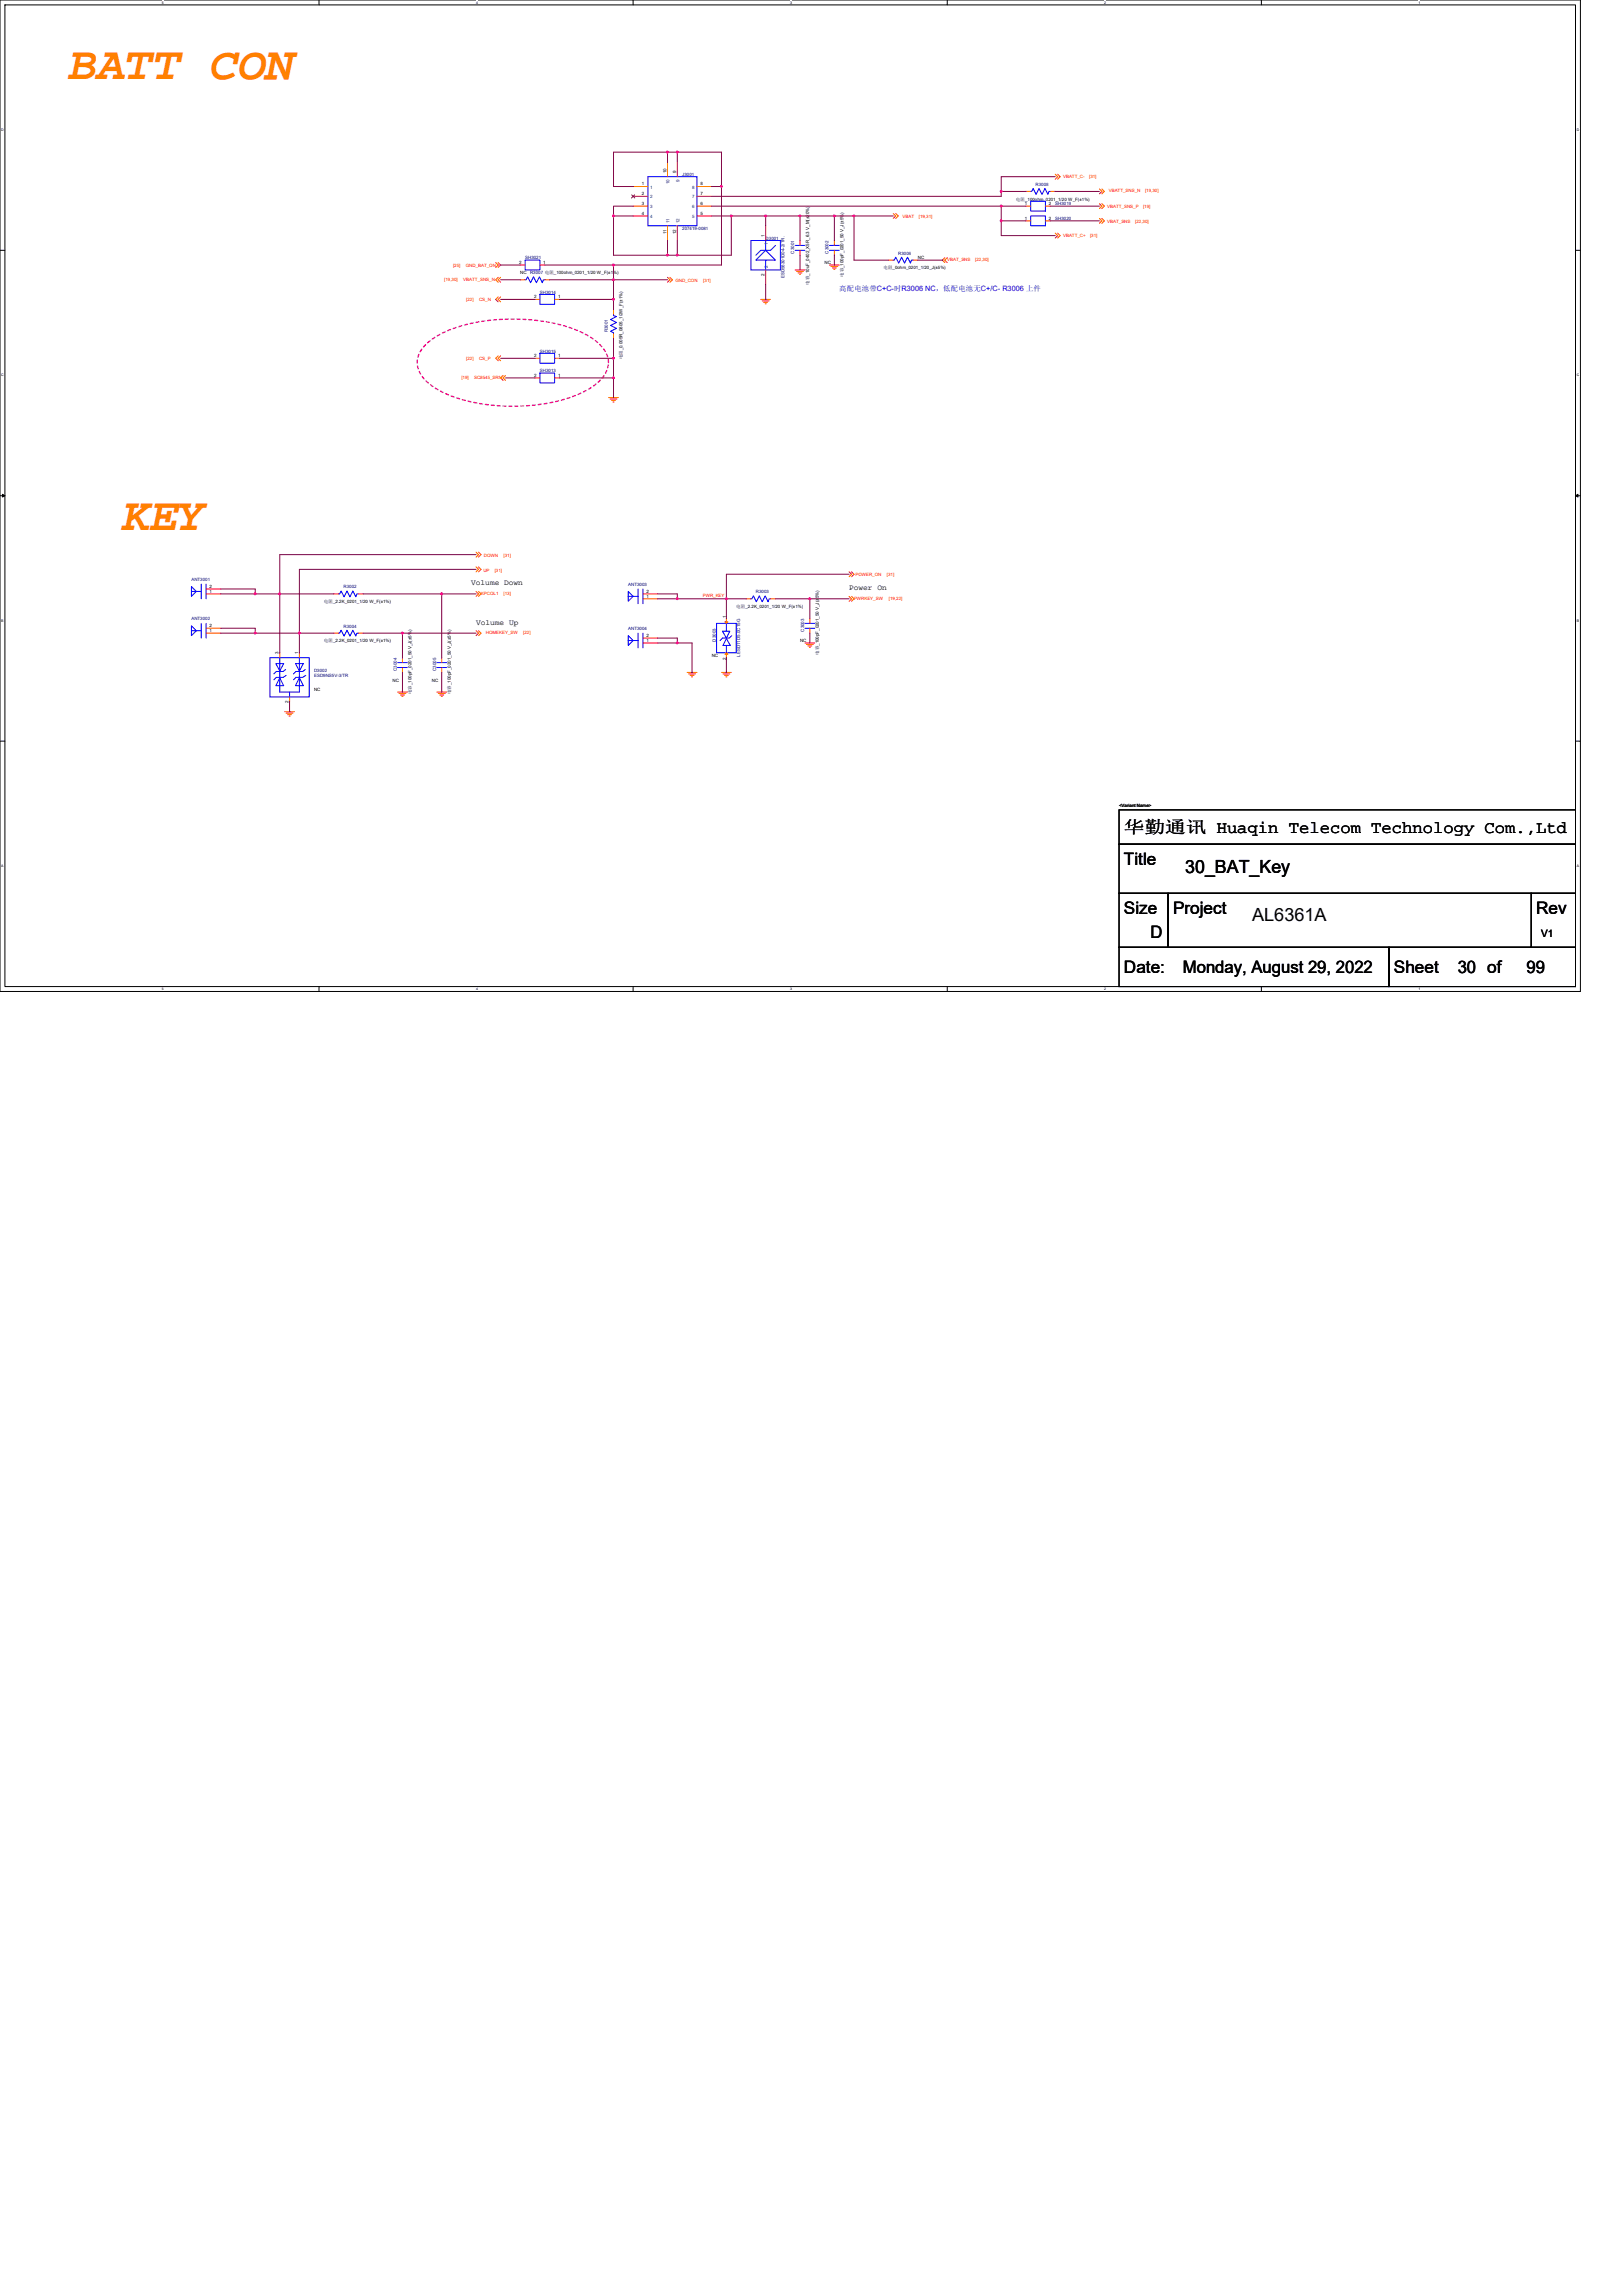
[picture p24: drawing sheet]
<svg xmlns="http://www.w3.org/2000/svg" width="210mm" height="297mm" viewBox="0 0 210 297" stroke-linecap="round" stroke-linejoin="round" font-family="sans-serif">
<defs><g id="words">
<g font-size="6.1" fill="#ff8000">
<text x="8.9" y="10.2">BATT CON</text>
<text x="15.9" y="68.6">KEY</text>
</g>
<g font-size="2.3">
<text x="153.4" y="112.9">30_BAT_Key</text>
<text x="162" y="119.2">AL6361A</text>
</g>
<g font-size="2.2">
<text x="145.4" y="107.8">华勤通讯 Huaqin Telecom Technology Com.,Ltd</text>
<text x="145.4" y="111.8">Title</text>
<text x="145.4" y="118.2">Size</text>
<text x="151.8" y="118.2">Project</text>
<text x="198.8" y="118.2">Rev</text>
<text x="145.4" y="125.8">Date:</text>
<text x="148.8" y="121.4">D</text>
<text x="153" y="125.8">Monday, August 29, 2022</text>
<text x="180.3" y="125.8">Sheet</text>
<text x="188.6" y="125.9">30 of</text>
<text x="197.5" y="125.8">99</text>
</g>
<text font-size="1.3" x="199.4" y="121.2">V1</text>
<text font-size="1" fill="#00f" x="108.6" y="37.7">高配电池带C+C-时R3006 NC，低配电池无C+/C- R3006 上件</text>
<g font-size="1">
<text x="61" y="75.7">Volume Down</text>
<text x="109.9" y="76.3">Power On</text>
<text x="61.6" y="80.8">Volume Up</text>
</g>
<g font-size=".6">
<text x="83.1" y="24">1</text>
<text x="86.2" y="22.4" transform="rotate(-90 86.2 22.4)">10</text>
<text x="87.5" y="22.4" transform="rotate(-90 87.5 22.4)">9</text>
<text x="90.6" y="24">8</text>
<text x="83.1" y="25.3">2</text>
<text x="83.1" y="26.5">3</text>
<text x="83.1" y="27.8">4</text>
<text x="90.6" y="27.8">5</text>
<text x="90.6" y="26.5">6</text>
<text x="90.6" y="25.3">7</text>
<text x="131.4" y="26">电阻_100ohm_0201_1/20 W_F(±1%)</text>
<text x="132.6" y="28.4">1</text>
<text x="132.6" y="26.5">1</text>
<text x="135.7" y="28.4">2</text>
<text x="135.7" y="26.5">2</text>
<text x="67.2" y="34.1">2</text>
<text x="67.3" y="35.5">NC</text>
<text x="70.3" y="34.1">1</text>
<text x="86.2" y="30.3" transform="rotate(-90 86.2 30.3)">11</text>
<text x="87.5" y="30.3" transform="rotate(-90 87.5 30.3)">12</text>
<text x="98.9" y="35.7" transform="rotate(-90 98.9 35.7)">2</text>
<text x="98.9" y="30.7" transform="rotate(-90 98.9 30.7)">1</text>
<text x="106.7" y="34.2">NC</text>
<text x="109.1" y="35.8" transform="rotate(-90 109.1 35.8)">电容_100pF_0201_50 V_J(±5%)</text>
<text x="114.3" y="34.8">电阻_0ohm_0201_1/20_J(±5%)</text>
<text x="118.7" y="33.6">NC</text>
<text x="69.1" y="38.6">2</text>
<text x="72.2" y="38.6">1</text>
<text x="104.7" y="36.8" transform="rotate(-90 104.7 36.8)">电容_10uF_0402_X5R_6.3 V_M(±20%)</text>
<text x="69.1" y="46.2">2</text>
<text x="72.2" y="46.2">1</text>
<text x="80.5" y="46.5" transform="rotate(-90 80.5 46.5)">电阻_0.005R_0805_1/2W_F(±1%)</text>
<text x="69.1" y="48.7">2</text>
<text x="72.2" y="48.7">1</text>
<text x="27.1" y="76.7">1</text>
<text x="27.1" y="76.1">2</text>
<text x="83.6" y="77.3">1</text>
<text x="83.6" y="76.7">2</text>
<text x="27.1" y="81.8">1</text>
<text x="27.1" y="81.1">2</text>
<text x="41.9" y="78">电阻_2.2K_0201_1/20 W_F(±1%)</text>
<text x="41.9" y="83.1">电阻_2.2K_0201_1/20 W_F(±1%)</text>
<text x="83.6" y="83">1</text>
<text x="83.6" y="82.4">2</text>
<text x="93.9" y="80" transform="rotate(-90 93.9 80)">1</text>
<text x="95.3" y="78.7">电阻_2.2K_0201_1/20 W_F(±1%)</text>
<text x="103.5" y="83.1">NC</text>
<text x="36" y="84.6" transform="rotate(-90 36 84.6)">3</text>
<text x="38.6" y="84.6" transform="rotate(-90 38.6 84.6)">1</text>
<text x="40.6" y="89.5">NC</text>
<text x="50.8" y="88.2">NC</text>
<text x="53.2" y="89.8" transform="rotate(-90 53.2 89.8)">电容_100pF_0201_50 V_J(±5%)</text>
<text x="55.9" y="88.2">NC</text>
<text x="58.3" y="89.8" transform="rotate(-90 58.3 89.8)">电容_100pF_0201_50 V_J(±5%)</text>
<text x="92.1" y="85">NC</text>
<text x="93.9" y="85.4" transform="rotate(-90 93.9 85.4)">2</text>
<text x="105.9" y="84.7" transform="rotate(-90 105.9 84.7)">电容_100pF_0201_50 V_J(±5%)</text>
<text x="37.3" y="90.9" transform="rotate(-90 37.3 90.9)">2</text>
<text x="144.8" y="104.4">&lt;Variant Name&gt;</text>
</g>
<g font-size=".6" fill="#004080">
<text x="86.6" y="23.8" transform="rotate(-90 86.6 23.8)">10</text>
<text x="87.9" y="23.5" transform="rotate(-90 87.9 23.5)">9</text>
<text x="84.1" y="24.4">1</text>
<text x="84.1" y="25.7">2</text>
<text x="84.1" y="26.9">3</text>
<text x="84.1" y="28.2">4</text>
<text x="86.6" y="28.9" transform="rotate(-90 86.6 28.9)">11</text>
<text x="87.9" y="28.9" transform="rotate(-90 87.9 28.9)">12</text>
<text x="89.5" y="28.2">5</text>
<text x="89.5" y="26.9">6</text>
<text x="89.5" y="25.7">7</text>
<text x="89.5" y="24.4">8</text>
<text x="99.3" y="34.6" transform="rotate(-90 99.3 34.6)">2</text>
<text x="99.3" y="31.7" transform="rotate(-90 99.3 31.7)">1</text>
</g>
<g font-size=".6" fill="#000080">
<text x="88.3" y="22.8">J3001</text>
<text x="88.3" y="29.8">207419-0081</text>
<text x="134" y="24">R3008</text>
<text x="136.5" y="28.5">SH3020</text>
<text x="136.5" y="26.6">SH3019</text>
<text x="67.9" y="33.6">SH3021</text>
<text x="68.6" y="35.5">R3007 电阻_100ohm_0201_1/20 W_F(±1%)</text>
<text x="99.1" y="31">D3001</text>
<text x="102.8" y="32.8" transform="rotate(-90 102.8 32.8)">C3001</text>
<text x="107.2" y="32.8" transform="rotate(-90 107.2 32.8)">C3002</text>
<text x="116.2" y="32.9">R3006</text>
<text x="69.8" y="38">SH3014</text>
<text x="101.5" y="36" transform="rotate(-90 101.5 36)">ESD56301D04-2/TR.</text>
<text x="69.8" y="45.6">SH3015</text>
<text x="78.6" y="43" transform="rotate(-90 78.6 43)">R3001</text>
<text x="69.8" y="48.2">SH3013</text>
<text x="24.8" y="75.2">ANT3001</text>
<text x="44.4" y="76.1">R3002</text>
<text x="81.3" y="75.8">ANT3003</text>
<text x="97.8" y="76.8">R3003</text>
<text x="24.8" y="80.2">ANT3002</text>
<text x="44.4" y="81.2">R3004</text>
<text x="81.3" y="81.5">ANT3004</text>
<text x="92.6" y="83" transform="rotate(-90 92.6 83)">D3003</text>
<text x="104" y="81.7" transform="rotate(-90 104 81.7)">C3003</text>
<text x="40.6" y="86.9">D3002</text>
<text x="40.6" y="87.5">ESD9NS5V-3/TR</text>
<text x="51.3" y="86.8" transform="rotate(-90 51.3 86.8)">C3004</text>
<text x="56.4" y="86.8" transform="rotate(-90 56.4 86.8)">C3005</text>
<text x="95.8" y="85" transform="rotate(-90 95.8 85)">LESD11D5.0CT5G</text>
</g>
<g font-size=".6" fill="#f00">
<text x="137.5" y="23.1">VBATT_C-</text>
<text x="140.9" y="23.1">[31]</text>
<text x="116.8" y="28.2">VBAT</text>
<text x="118.9" y="28.2">[19,31]</text>
<text x="143.3" y="26.9">VBATT_SNS_P</text>
<text x="143.3" y="28.8">VBAT_SNS</text>
<text x="143.4" y="24.9">VBATT_SNS_N</text>
<text x="146.9" y="28.8">[22,30]</text>
<text x="147.9" y="26.9">[19]</text>
<text x="148.1" y="24.9">[19,30]</text>
<text x="58.6" y="34.5">[25]</text>
<text x="60.3" y="34.5">GND_BAT_ON</text>
<text x="122.6" y="33.8">VBAT_SNS</text>
<text x="126.2" y="33.8">[22,30]</text>
<text x="137.5" y="30.7">VBATT_C+</text>
<text x="141" y="30.7">[31]</text>
<text x="57.5" y="36.4">[19,30]</text>
<text x="59.9" y="36.4">VBATT_SNS_N</text>
<text x="60.3" y="38.9">[22]</text>
<text x="62" y="38.9">CS_N</text>
<text x="87.4" y="36.4">GND_CON</text>
<text x="91" y="36.4">[31]</text>
<text x="60.3" y="46.5">[22]</text>
<text x="62" y="46.5">CS_P</text>
<text x="59.7" y="49.1">[19]</text>
<text x="61.3" y="49.1">SC8545_SRN</text>
<text x="62.2" y="77">KPCOL1</text>
<text x="62.5" y="74">UP</text>
<text x="62.6" y="72.1">DOWN</text>
<text x="64" y="74">[31]</text>
<text x="65.2" y="77">[13]</text>
<text x="65.2" y="72.1">[31]</text>
<text x="90.9" y="77.2">PWR_KEY</text>
<text x="110.5" y="77.6">PWRKEY_SW</text>
<text x="110.7" y="74.5">POWER_ON</text>
<text x="114.7" y="74.5">[31]</text>
<text x="115" y="77.6">[19,22]</text>
<text x="62.9" y="82.1">HOMEKEY_SW</text>
<text x="67.7" y="82.1">[22]</text>
</g>
<g font-size=".5">
<text x="21" y=".5">5</text>
<text x="61.6" y=".5">4</text>
<text x="102.2" y=".5">3</text>
<text x="142.9" y=".5">2</text>
<text x="183.5" y=".5">1</text>
<text x=".2" y="16.9">D</text>
<text x="204" y="16.9">D</text>
<text x=".2" y="48.7">C</text>
<text x="204" y="48.7">C</text>
<text x=".2" y="80.4">B</text>
<text x="204" y="80.4">B</text>
<text x=".2" y="112.2">A</text>
<text x="204" y="112.2">A</text>
<text x="21" y="128.1">5</text>
<text x="61.6" y="128.1">4</text>
<text x="102.2" y="128.1">3</text>
<text x="142.9" y="128.1">2</text>
<text x="183.5" y="128.1">1</text>
</g>
</g></defs>
<path d="M0 0h204.5v128.3h-204.5zM.6 .6h203.2v127h-203.2z" fill="none" stroke="#000" stroke-width=".13"/>
<g fill="#fff">
<path d="M21 .1h.2v.5h-.2z"/>
<path d="M21 127.7h.2v.5h-.2z"/>
</g>
<path d="M41.3 0v.6M41.3 127.6v.7" fill="none" stroke="#000" stroke-width=".13"/>
<g fill="#fff">
<path d="M61.6 .1h.2v.5h-.2z"/>
<path d="M61.6 127.7h.2v.5h-.2z"/>
</g>
<path d="M81.9 0v.6M81.9 127.6v.7" fill="none" stroke="#000" stroke-width=".13"/>
<g fill="#fff">
<path d="M102.2 .1h.3v.5h-.3z"/>
<path d="M102.2 127.7h.3v.5h-.3z"/>
</g>
<path d="M122.6 0v.6M122.6 127.6v.7" fill="none" stroke="#000" stroke-width=".13"/>
<g fill="#fff">
<path d="M142.9 .1h.2v.5h-.2z"/>
<path d="M142.9 127.7h.2v.5h-.2z"/>
</g>
<path d="M163.2 0v.6M163.2 127.6v.7" fill="none" stroke="#000" stroke-width=".13"/>
<g fill="#fff">
<path d="M183.5 .1h.3v.5h-.3z"/>
<path d="M183.5 127.7h.3v.5h-.3z"/>
<path d="M.2 16.5h.3v.5h-.3z"/>
<path d="M204 16.5h.3v.5h-.3z"/>
<path d="M.2 48.3h.3v.5h-.3z"/>
<path d="M204 48.3h.3v.5h-.3z"/>
</g>
<path d="M0 32.4h.6M203.8 32.4h.7" fill="none" stroke="#000" stroke-width=".13"/>
<g fill="#fff">
<path d="M.2 80h.3v.5h-.3z"/>
<path d="M204 80h.3v.5h-.3z"/>
</g>
<path d="M0 64.1h.6M203.8 64.1h.7" fill="none" stroke="#000" stroke-width=".13"/>
<path d="M.3 63.9l.3 .2-.3 .2zM203.8 64.1l.4-.2v.4z" fill="#000" stroke="#000" stroke-width=".13"/>
<g fill="#fff">
<path d="M.2 111.8h.2v.5h-.2z"/>
<path d="M204 111.8h.3v.5h-.3z"/>
</g>
<path d="M0 95.9h.6M203.8 95.9h.7M144.8 109.2h59v6.4h-59zM144.8 104.8h59v4.4h-59zM144.8 115.6h6.3v7h-6.3zM151.1 115.6h47v7h-47zM198.1 115.6h5.7v7h-5.7zM144.8 122.6h34.9v5h-34.9zM179.7 122.6h24.1v5h-24.1z" fill="none" stroke="#000" stroke-width=".13"/>
<path d="M54.8 44.9a11 11 0 0 1 5.7-3 24.8 24.8 0 0 1 14.1 .8 7.7 7.7 0 0 1 3.7 2.8 3.1 3.1 0 0 1-1 4.1 14.8 14.8 0 0 1-7.9 2.8 23.1 23.1 0 0 1-12.3-1.7 5.7 5.7 0 0 1-3-3.1 2.93 2.93 0 0 1 .7-2.7z" fill="none" stroke="#f0f" stroke-width=".19" stroke-dasharray=".4 .4"/>
<g fill="none" stroke="#f00" stroke-width=".13">
<path d="M64.1 34l.4 .3-.4 .3M64.5 38.4l-.4 .3 .4 .4M64.5 35.9l-.4 .3 .4 .3M64.5 34l.3 .3-.3 .3M64.8 38.4l-.3 .3 .3 .4M64.8 35.9l-.3 .3 .3 .3M67.3 34.3h.6M67.3 36.2h.6M69.2 38.7h.6M69.8 34.3h.7M70.5 36.2h.6M71.8 38.7h.6"/>
<path d="M81.9 24.1h1.9M81.9 25.4h1.9M81.9 26.7h1.9M81.9 27.9h1.9M86.4 35.9l.3 .3-.3 .3M86.4 21v1.9M86.4 29.2v1.9M86.7 35.9l.3 .3-.3 .3M87.6 21v1.9M87.6 29.2v1.9M90.2 27.9h1.9M90.2 26.7h1.9"/>
<path d="M90.2 25.4h1.9M90.2 24.1h1.9M98.4 38.7h1.3M98.6 38.9h.9M98.8 39.1h.5M99 39.3h.1M99.1 29.2v1.9M99.1 34.9v1.9M102.9 34.9h1.2M103.1 35.1h.8M103.3 35.3h.5M103.4 35.5h.2"/>
<path d="M103.5 31.1v.6M103.5 32.4v.6M107.3 34.3h1.3M107.5 34.5h.9M107.7 34.7h.5M107.9 34.9h.1M107.9 31.1v.6M107.9 32.4v.6M114.9 33.7h.7M115.6 27.6l.3 .3-.3 .4M115.9 27.6l.3 .3-.3 .4M118.1 33.7h.6"/>
<path d="M122.2 33.3l-.3 .4 .3 .3M122.6 33.3l-.4 .4 .4 .3M132.7 28.6h.6M132.7 24.8h.6M132.7 26.7h.6M135.3 28.6h.6M135.3 26.7h.6M135.9 24.8h.6M136.5 30.2l.3 .3-.3 .3M136.5 22.5l.3 .4-.3 .3M136.8 30.2l.4 .3-.4 .3M136.8 22.5l.4 .4-.4 .3"/>
<path d="M142.2 26.4l.4 .3-.4 .3M142.2 28.3l.4 .3-.4 .3M142.2 24.4l.4 .4-.4 .3M142.6 26.4l.3 .3-.3 .3M142.6 28.3l.3 .3-.3 .3M142.6 24.4l.3 .4-.3 .3M64.5 46l-.4 .4 .4 .3M64.8 46l-.3 .4 .3 .3M65.1 48.6l-.3 .3 .3 .3M65.4 48.6l-.3 .3 .3 .3M69.2 46.4h.6M69.2 48.9h.6"/>
<path d="M71.8 46.4h.6M71.8 48.9h.6M78.7 51.4h1.3M78.9 51.6h.9M79.1 51.8h.5M79.3 52h.1M79.4 43.2v.6M79.4 40v.6M26.7 76.8h1.9M26.7 76.2h1.9M43.2 76.8h.6M46.4 76.8h.6"/>
<path d="M61.6 76.5l.3 .3-.3 .4M61.6 71.4l.3 .4-.3 .3M61.6 73.3l.3 .4-.3 .3M61.9 76.5l.3 .3-.3 .4M61.9 71.4l.3 .4-.3 .3M61.9 73.3l.3 .4-.3 .3M83.2 77.5h1.9M83.2 76.8h1.9M96.5 77.5h.7M99.7 77.5h.6M109.9 77.2l.3 .3-.3 .3M109.9 74l.3 .3-.3 .3"/>
<path d="M110.2 77.2l.3 .3-.3 .3M110.2 74l.3 .3-.3 .3M26.7 81.9h1.9M26.7 81.3h1.9M36.2 84.5v.6M36.8 92.1h1.3M37 92.3h.9M37.2 92.5h.5M37.4 92.6h.1M37.5 90.2v.6M38.7 84.5v.6M43.2 81.9h.6"/>
<path d="M46.4 81.9h.6M51.4 89.5h1.3M51.6 89.7h.9M51.8 89.9h.5M52 90.1h.1M52.1 85.1v.6M52.1 86.4v.6M56.5 89.5h1.3M56.7 89.7h.9M56.9 89.9h.5M57.1 90.1h.1M57.1 85.1v.6"/>
<path d="M57.1 86.4v.6M61.6 81.6l.3 .3-.3 .3M61.9 81.6l.3 .3-.3 .3M83.2 83.2h1.9M83.2 82.5h1.9M88.9 87h1.3M89.1 87.2h.9M89.3 87.4h.5M89.5 87.6h.1M93.3 87h1.3M93.5 87.2h.9M93.7 87.4h.5"/>
<path d="M93.9 87.6h.1M94 80v.6M94 84.5v.6M104.1 83.2h1.3M104.3 83.4h.9M104.5 83.6h.5M104.7 83.8h.1M104.8 80v.6M104.8 81.3v.6"/>
</g>
<g fill="none" stroke="#00f" stroke-width=".13">
<path d="M67.9 36.2h.2l.2-.4 .3 .8 .4-.8 .4 .8 .4-.8 .4 .8 .1-.4h.2M67.9 34.3h.1M67.9 33.7h2v1.2h-2zM67.9 36.2h.1M69.8 34.3h.1M69.8 38.7h.1M69.8 38.1h2v1.3h-2zM70.5 36.2h.1M71.8 38.7h.1M83.8 22.9h6.4v6.3h-6.4zM97.2 31.1h3.8v3.8h-3.8zM99.1 31.1v1.3h.6l.6-.6"/>
<path d="M99.1 32.4h-.7l-.6 .6M99.1 32.4l1.2 1.3h-2.5zM99.1 33.7v1.2M102.9 31.7h1.2M102.9 32.4h1.2M103.5 31.7h.1M103.5 32.4h.1M107.3 31.7h1.3M107.3 32.4h1.3M107.9 31.7h.1M107.9 32.4h.1M115.6 33.7h.1l.2-.4 .4 .7 .3-.7 .4 .7 .4-.7 .4 .7 .1-.3h.2"/>
<path d="M115.6 33.7h.1M118.1 33.7h.1M133.3 27.9h2v1.3h-2zM133.3 26h2v1.3h-2zM133.3 28.6h.1M133.3 24.8h.1M133.3 26.7h.1M133.4 24.8h.1l.2-.4 .3 .7 .4-.7 .4 .7 .4-.7 .4 .7 .1-.3h.2M135.3 28.6h.1M135.3 26.7h.1M135.9 24.8h.1M69.8 46.4h.1"/>
<path d="M69.8 45.7h2v1.3h-2zM69.8 48.9h.1M69.8 48.3h2v1.2h-2zM71.8 46.4h.1M71.8 48.9h.1M79.4 40.6h.1M79.4 43.2h.1M79.4 40.6v.2l.4 .2-.8 .3 .8 .4-.8 .4 .8 .4-.8 .4 .4 .2v.1M24.8 76.5h.6M24.8 75.9l.6 .6-.6 .7zM25.4 76.5h.6M26 75.6v1.9"/>
<path d="M26.7 76.2h.1M26.7 76.8h.1M26.7 75.6v1.9M43.8 76.8h.1l.2-.3 .4 .7 .4-.7 .4 .7 .4-.7 .3 .7 .2-.4h.2M43.8 76.8h.1M46.4 76.8h.1M81.3 77.2h.6M81.3 76.5l.6 .7-.6 .6zM81.9 77.2h.6M82.5 76.2v1.9M83.2 76.8h.1M83.2 77.5h.1"/>
<path d="M83.2 76.2v1.9M97.2 77.5h.1M97.2 77.5h.1l.2-.4 .4 .8 .3-.8 .4 .8 .4-.8 .4 .8 .1-.4h.2M99.7 77.5h.1M24.8 81.6h.6M24.8 81l.6 .6-.6 .6zM25.4 81.6h.6M26 80.6v1.9M26.7 81.3h.1M26.7 81.9h.1M26.7 80.6v1.9M34.9 85.1h5.1v5.1h-5.1z"/>
<path d="M35.7 85.9h1l-.5 .9zM36.2 85.1v4.4h1.3M36.2 87.7l.5 1h-1zM37 86.6l-.4 .3h-.8l-.4 .3M37 87.4l-.4 .2h-.8l-.4 .3M37.5 89.5v.7M38.2 85.9h1l-.5 .9zM38.7 87.7l.5 1h-1zM38.7 85.1v4.4h-1.2M39.5 86.6l-.3 .3h-.9l-.3 .3M39.6 87.4l-.4 .2h-.9l-.3 .3M43.8 81.9h.1l.2-.4 .4 .8 .4-.8 .4 .8 .4-.8 .3 .8 .2-.4h.2"/>
<path d="M43.8 81.9h.1M46.4 81.9h.1M51.4 85.7h1.3M51.4 86.4h1.3M52.1 85.7h.1M52.1 86.4h.1M56.5 85.7h1.3M56.5 86.4h1.3M57.1 85.7h.1M57.1 86.4h.1M81.3 82.9h.6M81.3 82.2l.6 .7-.6 .6z"/>
<path d="M81.9 82.9h.6M82.5 81.9v1.9M83.2 82.5h.1M83.2 83.2h.1M83.2 81.9v1.9M92.7 80.6h2.5v3.9h-2.5zM93.5 81.7h.9l-.4 .8zM94 80.6v1.1M94 82.5v.1M94 83.5v1M94 82.6l.5 .9h-1zM94.7 82.2l-.3 .3h-.9l-.3 .4"/>
<path d="M104.1 80.6h1.3M104.1 81.3h1.3M104.8 80.6h.1M104.8 81.3h.1"/>
</g>
<path d="M81.7 25.2l.4 .4M82.1 25.2l-.4 .4" fill="none" stroke="#804000" stroke-width=".13"/>
<g fill="#f00" stroke="#f00" stroke-width=".13">
<path d="M93.8 80.5h.4l-.2 .1z"/>
<path d="M93.8 84.6l.2-.1 .2 .1z"/>
</g>
<g fill="none" stroke="#800040" stroke-width=".13">
<path d="M86.4 19.7h1.2M86.4 19.7h-7v4.4h2.5M86.4 19.7v1.3M87.6 19.7v1.3M87.6 19.7h5.7v4.4M64.8 38.7h4.4M64.8 34.3h2.5M64.8 36.2h2.5M70.5 34.3h8.9M71.1 36.2h8.3M72.4 38.7h7M79.4 27.9h2.5"/>
<path d="M79.4 27.9v5.1h7M79.4 34.3v1.9M79.4 38.7v1.3M79.4 36.2v2.5M79.4 36.2h7M81.9 26.7h-2.5v1.2M86.4 33h1.2M86.4 31.1v1.9M87.6 31.1v1.9M92.1 24.1h1.2M92.1 27.9h2.5M92.1 26.7h37.4"/>
<path d="M93.3 24.1v10.2h-13.9M94.6 27.9h4.5M94.6 27.9v5.1h-7M99.1 27.9h4.4M99.1 27.9v1.3M99.1 36.8v1.9M103.5 33v1.9M107.9 27.9v3.2M107.9 33v1.3M110.5 27.9h-7v3.2M110.5 27.9h5.1M110.5 27.9v5.8h4.4"/>
<path d="M118.7 33.7h3.2M129.5 24.8h3.2M129.5 24.8v.6h-37.4M129.5 26.7v1.9M129.5 26.7h3.2M132.7 28.6h-3.2v1.9h7M135.9 26.7h6.3M135.9 28.6h6.3M136.5 22.9h-7v1.9M136.5 24.8h5.7M64.8 46.4h4.4M65.4 48.9h3.8"/>
<path d="M72.4 48.9h7M72.4 46.4h7M79.4 43.8v2.6M79.4 46.4v2.5M79.4 48.9v2.5M28.6 76.2h4.4v.6M28.6 76.8h4.4M33 76.8h3.2M36.2 76.8v7.7M36.2 76.8h7M47 76.8h10.1M57.1 76.8v8.3"/>
<path d="M57.2 76.8h4.4M61.6 71.8h-25.4v5M61.6 73.7h-22.9v8.2M85.1 76.8h2.5v.7M85.1 77.5h2.5M87.6 77.5h6.4M94 77.5v2.5M94 77.5h2.5M100.3 77.5h4.5M104.8 77.5h5.1M104.8 77.5v2.5M109.9 74.3h-15.9v3.2"/>
<path d="M28.6 81.3h4.4v.6M28.6 81.9h4.4M33 81.9h5.7M37.5 90.8v1.3M38.7 81.9h4.5M38.7 81.9v2.6M47 81.9h5.1M52.1 81.9v3.2M52.1 87v2.5M52.1 81.9h9.5M57.1 87v2.5M85.1 82.5h2.5v.7"/>
<path d="M85.1 83.2h2.5M87.6 83.2h1.9v3.8M94 85.1v1.9M104.8 81.9v1.3"/>
</g>
<g fill="#f0f" stroke="#f0f" stroke-width=".13">
<path d="M32.9 76.7h.2v.2h-.2z" fill-rule="evenodd"/>
<path d="M36.1 76.7h.2v.2h-.2z" fill-rule="evenodd"/>
<path d="M57.1 76.7h.1v.2h-.1z" fill-rule="evenodd"/>
<path d="M32.9 81.8h.2v.2h-.2z" fill-rule="evenodd"/>
<path d="M93.9 77.4h.1v.1h-.1z" fill-rule="evenodd"/>
<path d="M87.5 77.4h.2v.1h-.2z" fill-rule="evenodd"/>
<path d="M104.7 77.4h.1v.1h-.1z" fill-rule="evenodd"/>
<path d="M87.5 83.1h.2v.2h-.2z" fill-rule="evenodd"/>
<path d="M52 81.8h.1v.2h-.1z" fill-rule="evenodd"/>
<path d="M38.6 81.8h.2v.2h-.2z" fill-rule="evenodd"/>
<path d="M86.3 19.6h.1v.2h-.1z" fill-rule="evenodd"/>
<path d="M87.5 19.6h.2v.2h-.2z" fill-rule="evenodd"/>
<path d="M93.2 24h.2v.2h-.2z" fill-rule="evenodd"/>
<path d="M79.3 27.8h.1v.2h-.1z" fill-rule="evenodd"/>
<path d="M94.5 27.8h.2v.2h-.2z" fill-rule="evenodd"/>
<path d="M99 27.8h.1v.2h-.1z" fill-rule="evenodd"/>
<path d="M103.4 27.8h.2v.2h-.2z" fill-rule="evenodd"/>
<path d="M107.9 27.8h.1v.2h-.1z" fill-rule="evenodd"/>
<path d="M86.3 32.9h.1v.2h-.1z" fill-rule="evenodd"/>
<path d="M87.5 32.9h.2v.2h-.2z" fill-rule="evenodd"/>
<path d="M79.3 38.6h.1v.2h-.1z" fill-rule="evenodd"/>
<path d="M79.3 46.3h.1v.1h-.1z" fill-rule="evenodd"/>
<path d="M79.3 48.8h.1v.2h-.1z" fill-rule="evenodd"/>
<path d="M110.4 27.8h.2v.2h-.2z" fill-rule="evenodd"/>
<path d="M129.4 26.6h.2v.1h-.2z" fill-rule="evenodd"/>
<path d="M129.4 28.5h.2v.1h-.2z" fill-rule="evenodd"/>
<path d="M129.4 24.7h.2v.1h-.2z" fill-rule="evenodd"/>
<path d="M79.3 36.1h.1v.2h-.1z" fill-rule="evenodd"/>
<path d="M79.3 34.2h.1v.2h-.1z" fill-rule="evenodd"/>
<path d="M32.9 76.7h.2v.2h-.2z" fill-rule="evenodd"/>
<path d="M36.1 76.7h.2v.2h-.2z" fill-rule="evenodd"/>
<path d="M57.1 76.7h.1v.2h-.1z" fill-rule="evenodd"/>
<path d="M32.9 81.8h.2v.2h-.2z" fill-rule="evenodd"/>
<path d="M93.9 77.4h.1v.1h-.1z" fill-rule="evenodd"/>
<path d="M87.5 77.4h.2v.1h-.2z" fill-rule="evenodd"/>
<path d="M104.7 77.4h.1v.1h-.1z" fill-rule="evenodd"/>
<path d="M87.5 83.1h.2v.2h-.2z" fill-rule="evenodd"/>
<path d="M52 81.8h.1v.2h-.1z" fill-rule="evenodd"/>
<path d="M38.6 81.8h.2v.2h-.2z" fill-rule="evenodd"/>
<path d="M86.3 19.6h.1v.2h-.1z" fill-rule="evenodd"/>
<path d="M87.5 19.6h.2v.2h-.2z" fill-rule="evenodd"/>
<path d="M93.2 24h.2v.2h-.2z" fill-rule="evenodd"/>
<path d="M79.3 27.8h.1v.2h-.1z" fill-rule="evenodd"/>
<path d="M94.5 27.8h.2v.2h-.2z" fill-rule="evenodd"/>
<path d="M99 27.8h.1v.2h-.1z" fill-rule="evenodd"/>
<path d="M103.4 27.8h.2v.2h-.2z" fill-rule="evenodd"/>
<path d="M107.9 27.8h.1v.2h-.1z" fill-rule="evenodd"/>
<path d="M86.3 32.9h.1v.2h-.1z" fill-rule="evenodd"/>
<path d="M87.5 32.9h.2v.2h-.2z" fill-rule="evenodd"/>
<path d="M79.3 38.6h.1v.2h-.1z" fill-rule="evenodd"/>
<path d="M79.3 46.3h.1v.1h-.1z" fill-rule="evenodd"/>
<path d="M79.3 48.8h.1v.2h-.1z" fill-rule="evenodd"/>
<path d="M110.4 27.8h.2v.2h-.2z" fill-rule="evenodd"/>
<path d="M129.4 26.6h.2v.1h-.2z" fill-rule="evenodd"/>
<path d="M129.4 28.5h.2v.1h-.2z" fill-rule="evenodd"/>
<path d="M129.4 24.7h.2v.1h-.2z" fill-rule="evenodd"/>
<path d="M79.3 36.1h.1v.2h-.1z" fill-rule="evenodd"/>
<path d="M79.3 34.2h.1v.2h-.1z" fill-rule="evenodd"/>
</g>
<use href="#words"/>
</svg>
